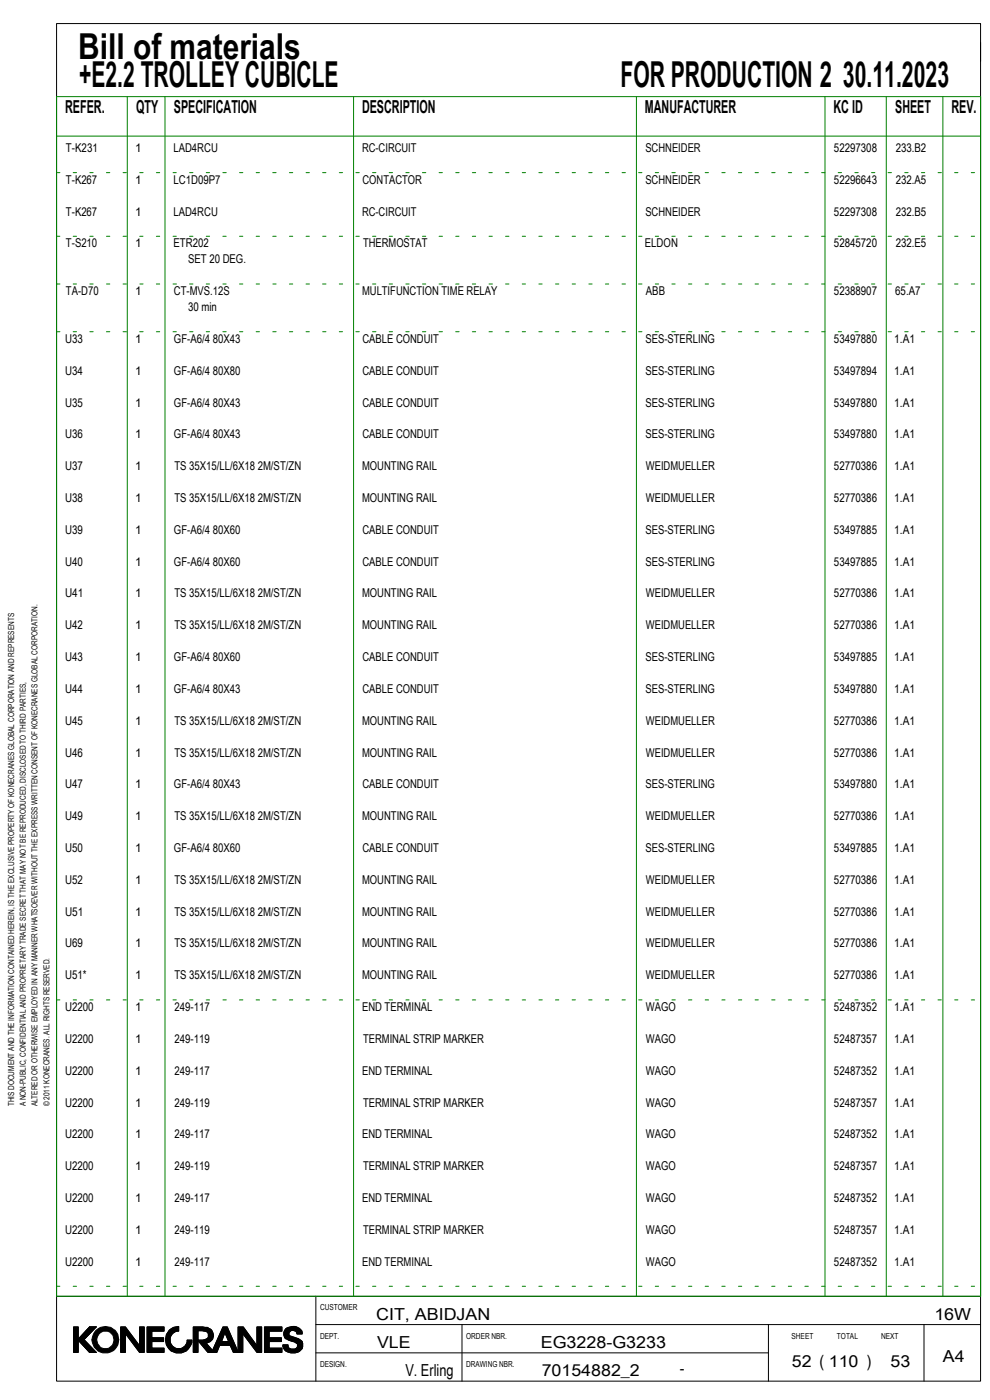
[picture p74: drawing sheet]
<svg xmlns="http://www.w3.org/2000/svg" width="210mm" height="297mm" viewBox="0 0 210 297" stroke-linecap="round" stroke-linejoin="round" font-family="sans-serif">
<defs><g id="words">
<g font-size="7.6">
<text x="16.6" y="12.5">Bill of materials</text>
<text x="16.8" y="18.5">+E2.2 TROLLEY CUBICLE</text>
<text x="131.6" y="18.5">FOR PRODUCTION 2</text>
<text x="178.8" y="18.5">30.11.2023</text>
</g>
<g font-size="3.8">
<text x="13.8" y="23.9">REFER.</text>
<text x="28.9" y="23.9">QTY</text>
<text x="36.9" y="23.9">SPECIFICATION</text>
<text x="76.8" y="23.9">DESCRIPTION</text>
<text x="136.8" y="23.9">MANUFACTURER</text>
<text x="176.8" y="23.9">KC ID</text>
<text x="189.9" y="23.9">SHEET</text>
<text x="201.8" y="23.9">REV.</text>
</g>
<g font-size="3.5">
<text x="79.8" y="280">CIT, ABIDJAN</text>
<text x="198.2" y="280">16W</text>
<text x="80" y="286">VLE</text>
<text x="114.7" y="286">EG3228-G3233</text>
<text x="86" y="292">V. Erling</text>
<text x="114.9" y="292">70154882_2</text>
<text x="144.2" y="291.5">-</text>
<text x="168" y="290">52 ( 110 )</text>
<text x="188.9" y="290">53</text>
<text x="200" y="289">A4</text>
</g>
<g font-size="2.6">
<text x="14" y="32.3">T-K231</text>
<text x="28.7" y="32.3">1</text>
<text x="36.8" y="32.3">LAD4RCU</text>
<text x="76.8" y="32.3">RC-CIRCUIT</text>
<text x="136.9" y="32.3">SCHNEIDER</text>
<text x="176.9" y="32.3">52297308</text>
<text x="190" y="32.3">233.B2</text>
<text x="14" y="39">T-K267</text>
<text x="28.7" y="39">1</text>
<text x="36.8" y="39">LC1D09P7</text>
<text x="76.9" y="39">CONTACTOR</text>
<text x="136.9" y="39">SCHNEIDER</text>
<text x="176.9" y="39">52296643</text>
<text x="190" y="39">232.A5</text>
<text x="14" y="45.7">T-K267</text>
<text x="28.7" y="45.7">1</text>
<text x="36.8" y="45.7">LAD4RCU</text>
<text x="76.8" y="45.7">RC-CIRCUIT</text>
<text x="136.9" y="45.7">SCHNEIDER</text>
<text x="176.9" y="45.7">52297308</text>
<text x="190" y="45.7">232.B5</text>
<text x="14" y="52.5">T-S210</text>
<text x="28.7" y="52.5">1</text>
<text x="36.8" y="52.5">ETR202</text>
<text x="77" y="52.5">THERMOSTAT</text>
<text x="136.8" y="52.5">ELDON</text>
<text x="176.9" y="52.5">52845720</text>
<text x="190" y="52.5">232.E5</text>
<text x="39.9" y="55.9">SET 20 DEG.</text>
<text x="14" y="62.6">TA-D70</text>
<text x="28.7" y="62.6">1</text>
<text x="36.9" y="62.6">CT-MVS.12S</text>
<text x="76.8" y="62.6">MULTIFUNCTION TIME RELAY</text>
<text x="137" y="62.6">ABB</text>
<text x="176.9" y="62.6">52388907</text>
<text x="189.9" y="62.6">65.A7</text>
<text x="39.9" y="66">30 min</text>
<text x="13.8" y="72.8">U33</text>
<text x="28.7" y="72.8">1</text>
<text x="36.9" y="72.8">GF-A6/4 80X43</text>
<text x="76.9" y="72.8">CABLE CONDUIT</text>
<text x="136.9" y="72.8">SES-STERLING</text>
<text x="176.9" y="72.8">53497880</text>
<text x="189.7" y="72.8">1.A1</text>
<text x="13.8" y="79.5">U34</text>
<text x="28.7" y="79.5">1</text>
<text x="36.9" y="79.5">GF-A6/4 80X80</text>
<text x="76.9" y="79.5">CABLE CONDUIT</text>
<text x="136.9" y="79.5">SES-STERLING</text>
<text x="176.9" y="79.5">53497894</text>
<text x="189.7" y="79.5">1.A1</text>
<text x="13.8" y="86.2">U35</text>
<text x="28.7" y="86.2">1</text>
<text x="36.9" y="86.2">GF-A6/4 80X43</text>
<text x="76.9" y="86.2">CABLE CONDUIT</text>
<text x="136.9" y="86.2">SES-STERLING</text>
<text x="176.9" y="86.2">53497880</text>
<text x="189.7" y="86.2">1.A1</text>
<text x="13.8" y="93">U36</text>
<text x="28.7" y="93">1</text>
<text x="36.9" y="93">GF-A6/4 80X43</text>
<text x="76.9" y="93">CABLE CONDUIT</text>
<text x="136.9" y="93">SES-STERLING</text>
<text x="176.9" y="93">53497880</text>
<text x="189.7" y="93">1.A1</text>
<text x="13.8" y="99.8">U37</text>
<text x="28.7" y="99.8">1</text>
<text x="37" y="99.8">TS 35X15/LL/6X18 2M/ST/ZN</text>
<text x="76.8" y="99.8">MOUNTING RAIL</text>
<text x="137" y="99.8">WEIDMUELLER</text>
<text x="176.9" y="99.8">52770386</text>
<text x="189.7" y="99.8">1.A1</text>
<text x="13.8" y="106.5">U38</text>
<text x="28.7" y="106.5">1</text>
<text x="37" y="106.5">TS 35X15/LL/6X18 2M/ST/ZN</text>
<text x="76.8" y="106.5">MOUNTING RAIL</text>
<text x="137" y="106.5">WEIDMUELLER</text>
<text x="176.9" y="106.5">52770386</text>
<text x="189.7" y="106.5">1.A1</text>
<text x="13.8" y="113.3">U39</text>
<text x="28.7" y="113.3">1</text>
<text x="36.9" y="113.3">GF-A6/4 80X60</text>
<text x="76.9" y="113.3">CABLE CONDUIT</text>
<text x="136.9" y="113.3">SES-STERLING</text>
<text x="176.9" y="113.3">53497885</text>
<text x="189.7" y="113.3">1.A1</text>
<text x="13.8" y="120">U40</text>
<text x="28.7" y="120">1</text>
<text x="36.9" y="120">GF-A6/4 80X60</text>
<text x="76.9" y="120">CABLE CONDUIT</text>
<text x="136.9" y="120">SES-STERLING</text>
<text x="176.9" y="120">53497885</text>
<text x="189.7" y="120">1.A1</text>
<text x="13.8" y="126.8">U41</text>
<text x="28.7" y="126.8">1</text>
<text x="37" y="126.8">TS 35X15/LL/6X18 2M/ST/ZN</text>
<text x="76.8" y="126.8">MOUNTING RAIL</text>
<text x="137" y="126.8">WEIDMUELLER</text>
<text x="176.9" y="126.8">52770386</text>
<text x="189.7" y="126.8">1.A1</text>
<text x="13.8" y="133.5">U42</text>
<text x="28.7" y="133.5">1</text>
<text x="37" y="133.5">TS 35X15/LL/6X18 2M/ST/ZN</text>
<text x="76.8" y="133.5">MOUNTING RAIL</text>
<text x="137" y="133.5">WEIDMUELLER</text>
<text x="176.9" y="133.5">52770386</text>
<text x="189.7" y="133.5">1.A1</text>
<text x="13.8" y="140.2">U43</text>
<text x="28.7" y="140.2">1</text>
<text x="36.9" y="140.2">GF-A6/4 80X60</text>
<text x="76.9" y="140.2">CABLE CONDUIT</text>
<text x="136.9" y="140.2">SES-STERLING</text>
<text x="176.9" y="140.2">53497885</text>
<text x="189.7" y="140.2">1.A1</text>
<text x="13.8" y="147">U44</text>
<text x="28.7" y="147">1</text>
<text x="36.9" y="147">GF-A6/4 80X43</text>
<text x="76.9" y="147">CABLE CONDUIT</text>
<text x="136.9" y="147">SES-STERLING</text>
<text x="176.9" y="147">53497880</text>
<text x="189.7" y="147">1.A1</text>
<text x="13.8" y="153.8">U45</text>
<text x="28.7" y="153.8">1</text>
<text x="37" y="153.8">TS 35X15/LL/6X18 2M/ST/ZN</text>
<text x="76.8" y="153.8">MOUNTING RAIL</text>
<text x="137" y="153.8">WEIDMUELLER</text>
<text x="176.9" y="153.8">52770386</text>
<text x="189.7" y="153.8">1.A1</text>
<text x="13.8" y="160.5">U46</text>
<text x="28.7" y="160.5">1</text>
<text x="37" y="160.5">TS 35X15/LL/6X18 2M/ST/ZN</text>
<text x="76.8" y="160.5">MOUNTING RAIL</text>
<text x="137" y="160.5">WEIDMUELLER</text>
<text x="176.9" y="160.5">52770386</text>
<text x="189.7" y="160.5">1.A1</text>
<text x="13.8" y="167.3">U47</text>
<text x="28.7" y="167.3">1</text>
<text x="36.9" y="167.3">GF-A6/4 80X43</text>
<text x="76.9" y="167.3">CABLE CONDUIT</text>
<text x="136.9" y="167.3">SES-STERLING</text>
<text x="176.9" y="167.3">53497880</text>
<text x="189.7" y="167.3">1.A1</text>
<text x="13.8" y="174">U49</text>
<text x="28.7" y="174">1</text>
<text x="37" y="174">TS 35X15/LL/6X18 2M/ST/ZN</text>
<text x="76.8" y="174">MOUNTING RAIL</text>
<text x="137" y="174">WEIDMUELLER</text>
<text x="176.9" y="174">52770386</text>
<text x="189.7" y="174">1.A1</text>
<text x="13.8" y="180.7">U50</text>
<text x="28.7" y="180.7">1</text>
<text x="36.9" y="180.7">GF-A6/4 80X60</text>
<text x="76.9" y="180.7">CABLE CONDUIT</text>
<text x="136.9" y="180.7">SES-STERLING</text>
<text x="176.9" y="180.7">53497885</text>
<text x="189.7" y="180.7">1.A1</text>
<text x="13.8" y="187.5">U52</text>
<text x="28.7" y="187.5">1</text>
<text x="37" y="187.5">TS 35X15/LL/6X18 2M/ST/ZN</text>
<text x="76.8" y="187.5">MOUNTING RAIL</text>
<text x="137" y="187.5">WEIDMUELLER</text>
<text x="176.9" y="187.5">52770386</text>
<text x="189.7" y="187.5">1.A1</text>
<text x="13.8" y="194.3">U51</text>
<text x="28.7" y="194.3">1</text>
<text x="37" y="194.3">TS 35X15/LL/6X18 2M/ST/ZN</text>
<text x="76.8" y="194.3">MOUNTING RAIL</text>
<text x="137" y="194.3">WEIDMUELLER</text>
<text x="176.9" y="194.3">52770386</text>
<text x="189.7" y="194.3">1.A1</text>
<text x="13.8" y="201">U69</text>
<text x="28.7" y="201">1</text>
<text x="37" y="201">TS 35X15/LL/6X18 2M/ST/ZN</text>
<text x="76.8" y="201">MOUNTING RAIL</text>
<text x="137" y="201">WEIDMUELLER</text>
<text x="176.9" y="201">52770386</text>
<text x="189.7" y="201">1.A1</text>
<text x="13.8" y="207.8">U51*</text>
<text x="28.7" y="207.8">1</text>
<text x="37" y="207.8">TS 35X15/LL/6X18 2M/ST/ZN</text>
<text x="76.8" y="207.8">MOUNTING RAIL</text>
<text x="137" y="207.8">WEIDMUELLER</text>
<text x="176.9" y="207.8">52770386</text>
<text x="189.7" y="207.8">1.A1</text>
<text x="13.8" y="214.5">U2200</text>
<text x="28.7" y="214.5">1</text>
<text x="37" y="214.5">249-117</text>
<text x="76.8" y="214.5">END TERMINAL</text>
<text x="137" y="214.5">WAGO</text>
<text x="176.9" y="214.5">52487352</text>
<text x="189.7" y="214.5">1.A1</text>
<text x="13.8" y="221.3">U2200</text>
<text x="28.7" y="221.3">1</text>
<text x="37" y="221.3">249-119</text>
<text x="77" y="221.3">TERMINAL STRIP MARKER</text>
<text x="137" y="221.3">WAGO</text>
<text x="176.9" y="221.3">52487357</text>
<text x="189.7" y="221.3">1.A1</text>
<text x="13.8" y="228">U2200</text>
<text x="28.7" y="228">1</text>
<text x="37" y="228">249-117</text>
<text x="76.8" y="228">END TERMINAL</text>
<text x="137" y="228">WAGO</text>
<text x="176.9" y="228">52487352</text>
<text x="189.7" y="228">1.A1</text>
<text x="13.8" y="234.7">U2200</text>
<text x="28.7" y="234.7">1</text>
<text x="37" y="234.7">249-119</text>
<text x="77" y="234.7">TERMINAL STRIP MARKER</text>
<text x="137" y="234.7">WAGO</text>
<text x="176.9" y="234.7">52487357</text>
<text x="189.7" y="234.7">1.A1</text>
<text x="13.8" y="241.5">U2200</text>
<text x="28.7" y="241.5">1</text>
<text x="37" y="241.5">249-117</text>
<text x="76.8" y="241.5">END TERMINAL</text>
<text x="137" y="241.5">WAGO</text>
<text x="176.9" y="241.5">52487352</text>
<text x="189.7" y="241.5">1.A1</text>
<text x="13.8" y="248.3">U2200</text>
<text x="28.7" y="248.3">1</text>
<text x="37" y="248.3">249-119</text>
<text x="77" y="248.3">TERMINAL STRIP MARKER</text>
<text x="137" y="248.3">WAGO</text>
<text x="176.9" y="248.3">52487357</text>
<text x="189.7" y="248.3">1.A1</text>
<text x="13.8" y="255">U2200</text>
<text x="28.7" y="255">1</text>
<text x="37" y="255">249-117</text>
<text x="76.8" y="255">END TERMINAL</text>
<text x="137" y="255">WAGO</text>
<text x="176.9" y="255">52487352</text>
<text x="189.7" y="255">1.A1</text>
<text x="13.8" y="261.8">U2200</text>
<text x="28.7" y="261.8">1</text>
<text x="37" y="261.8">249-119</text>
<text x="77" y="261.8">TERMINAL STRIP MARKER</text>
<text x="137" y="261.8">WAGO</text>
<text x="176.9" y="261.8">52487357</text>
<text x="189.7" y="261.8">1.A1</text>
<text x="13.8" y="268.5">U2200</text>
<text x="28.7" y="268.5">1</text>
<text x="37" y="268.5">249-117</text>
<text x="76.8" y="268.5">END TERMINAL</text>
<text x="137" y="268.5">WAGO</text>
<text x="176.9" y="268.5">52487352</text>
<text x="189.7" y="268.5">1.A1</text>
</g>
<g font-size="1.8">
<text x="3" y="234.7" transform="rotate(-90 3 234.7)">THIS DOCUMENT AND THE INFORMATION CONTAINED HEREIN, IS THE EXCLUSIVE PROPERTY OF KONECRANES GLOBAL CORPORATION AND REPRESENTS</text>
<text x="5.5" y="234.7" transform="rotate(-90 5.5 234.7)">A NON-PUBLIC, CONFIDENTIAL AND PROPRIETARY TRADE SECRET THAT MAY NOT BE REPRODUCED, DISCLOSED TO THIRD PARTIES,</text>
<text x="8" y="234.7" transform="rotate(-90 8 234.7)">ALTERED OR OTHERWISE EMPLOYED IN ANY MANNER WHATSOEVER WITHOUT THE EXPRESS WRITTEN CONSENT OF KONECRANES GLOBAL CORPORATION.</text>
<text x="10.5" y="234.7" transform="rotate(-90 10.5 234.7)">© 2011 KONECRANES. ALL RIGHTS RESERVED.</text>
<text x="67.9" y="278">CUSTOMER</text>
<text x="67.9" y="284">DEPT.</text>
<text x="98.9" y="284">ORDER NBR.</text>
<text x="167.9" y="284">SHEET</text>
<text x="177.5" y="284">TOTAL</text>
<text x="186.9" y="284">NEXT</text>
<text x="67.9" y="290">DESIGN.</text>
<text x="98.9" y="290">DRAWING NBR.</text>
</g>
</g></defs>
<g fill="none" stroke="#000" stroke-width=".21">
<path d="M12 5h196v288h-196zM208 9v4M12 275h196M67 275v18M15.6 281.5h1v5.4h-1zM19 281.5h1.4l-2.6 2.7 2.6 2.7h-1.4l-2.4-2.6v-.2zM25.6 281.5h1l3 4v-4h1v5.4h-1l-3-4v4h-1zM31.2 281.5h3.6v.9h-2.6v1.4h2.5v.8h-2.5v1.4h2.6v.9h-3.6zM35.9 282.2a2.71 2.71 0 0 1 2-.8v1a1.85 1.85 0 0 0-1.9 1.8 1.85 1.85 0 0 0 1.8 1.9 1.85 1.85 0 0 0 1.9-1.8h1a2.82 2.82 0 0 1-3.9 2.5 2.82 2.82 0 0 1-.9-4.6zM42 282.3l1.3 .1a.91 .91 0 0 1 1 .8 .91 .91 0 0 1-.8 1l-1.5 .1zM45.1 286.5l-1.4-1.6a1.65 1.65 0 0 0 1.6-1.8 1.65 1.65 0 0 0-1.8-1.5l-2.5-.1v5.4h1v-2.5l2.1 2.5h1.2M47.7 282.7l.8 1.9h-1.5z"/>
<path d="M50.5 281.5h1.1l2.9 4v-4h1v5.4h-1l-3-4v4h-1zM50.5 286.8l-2.3-5.3h-.9l-2.4 5.4h1.1l.6-1.5h2.2l.7 1.5h1.1M56.1 281.5h3.7v.9h-2.7v1.4h2.6v.8h-2.6v1.4h2.7v.9h-3.7zM60.6 281.9a2.28 2.28 0 0 1 3.5 .7v.4h-1.1a.86 .86 0 0 0-1-.8 .86 .86 0 0 0-.7 1l1.4 .6a1.61 1.61 0 0 1 1.4 2.3 2.56 2.56 0 0 1-3.9 0l-.2-.8h1.1a.82 .82 0 0 0 1 .9 .82 .82 0 0 0 1-.8 .82 .82 0 0 0-1-.8l-.9-.3a1.44 1.44 0 0 1-.6-2.4zM67 281h141M67 287h96M98 281v12M163 281v12M196 281v12"/>
</g>
<path d="M12 20.5h196v254.5h-196zM12 28.9h196M27 20.5v254.5M35 20.5v254.5M75 20.5v254.5M135 20.5v254.5M175 20.5v254.5M188 20.5v254.5M200 20.5v254.5" fill="none" stroke="#008000" stroke-width=".21"/>
<path d="M12 36.6h196M12 50.1h196M12 60.3h196M12 70.4h196M12 212.1h196M12 272.9h196" fill="none" stroke="#008000" stroke-width=".21" stroke-dasharray=".7 2.8"/>
<g fill="#000" stroke="#000" stroke-width=".21">
<path d="M15.6 281.5h1v5.4h-1z" fill-rule="evenodd"/>
<path d="M19 281.5h1.4l-2.6 2.7 2.6 2.7h-1.4l-2.4-2.6v-.2z" fill-rule="evenodd"/>
<path d="M20.3 282.3a2.86 2.86 0 0 1 3.1-.7 2.86 2.86 0 0 1 1.8 2.6h-1a1.85 1.85 0 0 0-1.9-1.8 1.85 1.85 0 0 0-1.8 1.8h-1l.3-1.1z" fill-rule="evenodd"/>
<path d="M19.5 284.2h1l.1 .4a1.81 1.81 0 0 0 2 1.5 1.81 1.81 0 0 0 1.6-1.9h1a2.85 2.85 0 0 1-2.8 2.8 2.85 2.85 0 0 1-2.9-2.8z" fill-rule="evenodd"/>
<path d="M25.6 281.5h1l3 4v-4h1v5.4h-1l-3-4v4h-1z" fill-rule="evenodd"/>
<path d="M31.2 281.5h3.6v.9h-2.6v1.4h2.5v.8h-2.5v1.4h2.6v.9h-3.6z" fill-rule="evenodd"/>
<path d="M35.9 282.2a2.71 2.71 0 0 1 2-.8v1a1.85 1.85 0 0 0-1.9 1.8 1.85 1.85 0 0 0 1.8 1.9 1.85 1.85 0 0 0 1.9-1.8h1a2.82 2.82 0 0 1-4 2.5 2.82 2.82 0 0 1-.8-4.6z" fill-rule="evenodd"/>
<path d="M41 282.3h1v4.6h-1z" fill-rule="evenodd"/>
<path d="M41 281.5l2.5 .1a1.65 1.65 0 0 1 1.7 1.6 1.65 1.65 0 0 1-1.5 1.7l1.4 1.6-.2 .4h-.8l-2.1-2.6a2.43 2.43 0 0 0 2.2-.6v-.8l-.2-.3-1.1-.3h-1.9z" fill-rule="evenodd"/>
<path d="M47.3 281.5h.9l2.3 5.4h-1l-1.8-4.2-1.7 4.2h-1.1z" fill-rule="evenodd"/>
<path d="M47 284.6h1.5l.3 .8h-2.2z" fill-rule="evenodd"/>
<path d="M50.5 281.5h1.1l2.9 4v-4h1v5.4h-1l-3-4v4h-1z" fill-rule="evenodd"/>
<path d="M56.1 281.5h3.7v.9h-2.7v1.4h2.6v.8h-2.6v1.4h2.7v.9h-3.7z" fill-rule="evenodd"/>
<path d="M60.6 281.9a2.35 2.35 0 0 1 3.5 .7v.4h-1.1a.86 .86 0 0 0-1-.8 .86 .86 0 0 0-.7 1l.2 .2 1.8 .6a1.3 1.3 0 0 1 .9 1.1 3.3 3.3 0 0 1-2-.5l-1-.3a1.44 1.44 0 0 1-.6-2.4z" fill-rule="evenodd"/>
<path d="M60 285.3h1.1l.2 .7a1.34 1.34 0 0 0 1.8-.3v-.6h1.1a1.87 1.87 0 0 1-2.5 1.9 1.69 1.69 0 0 1-1.7-1.7z" fill-rule="evenodd"/>
</g>
<use href="#words"/>
</svg>
